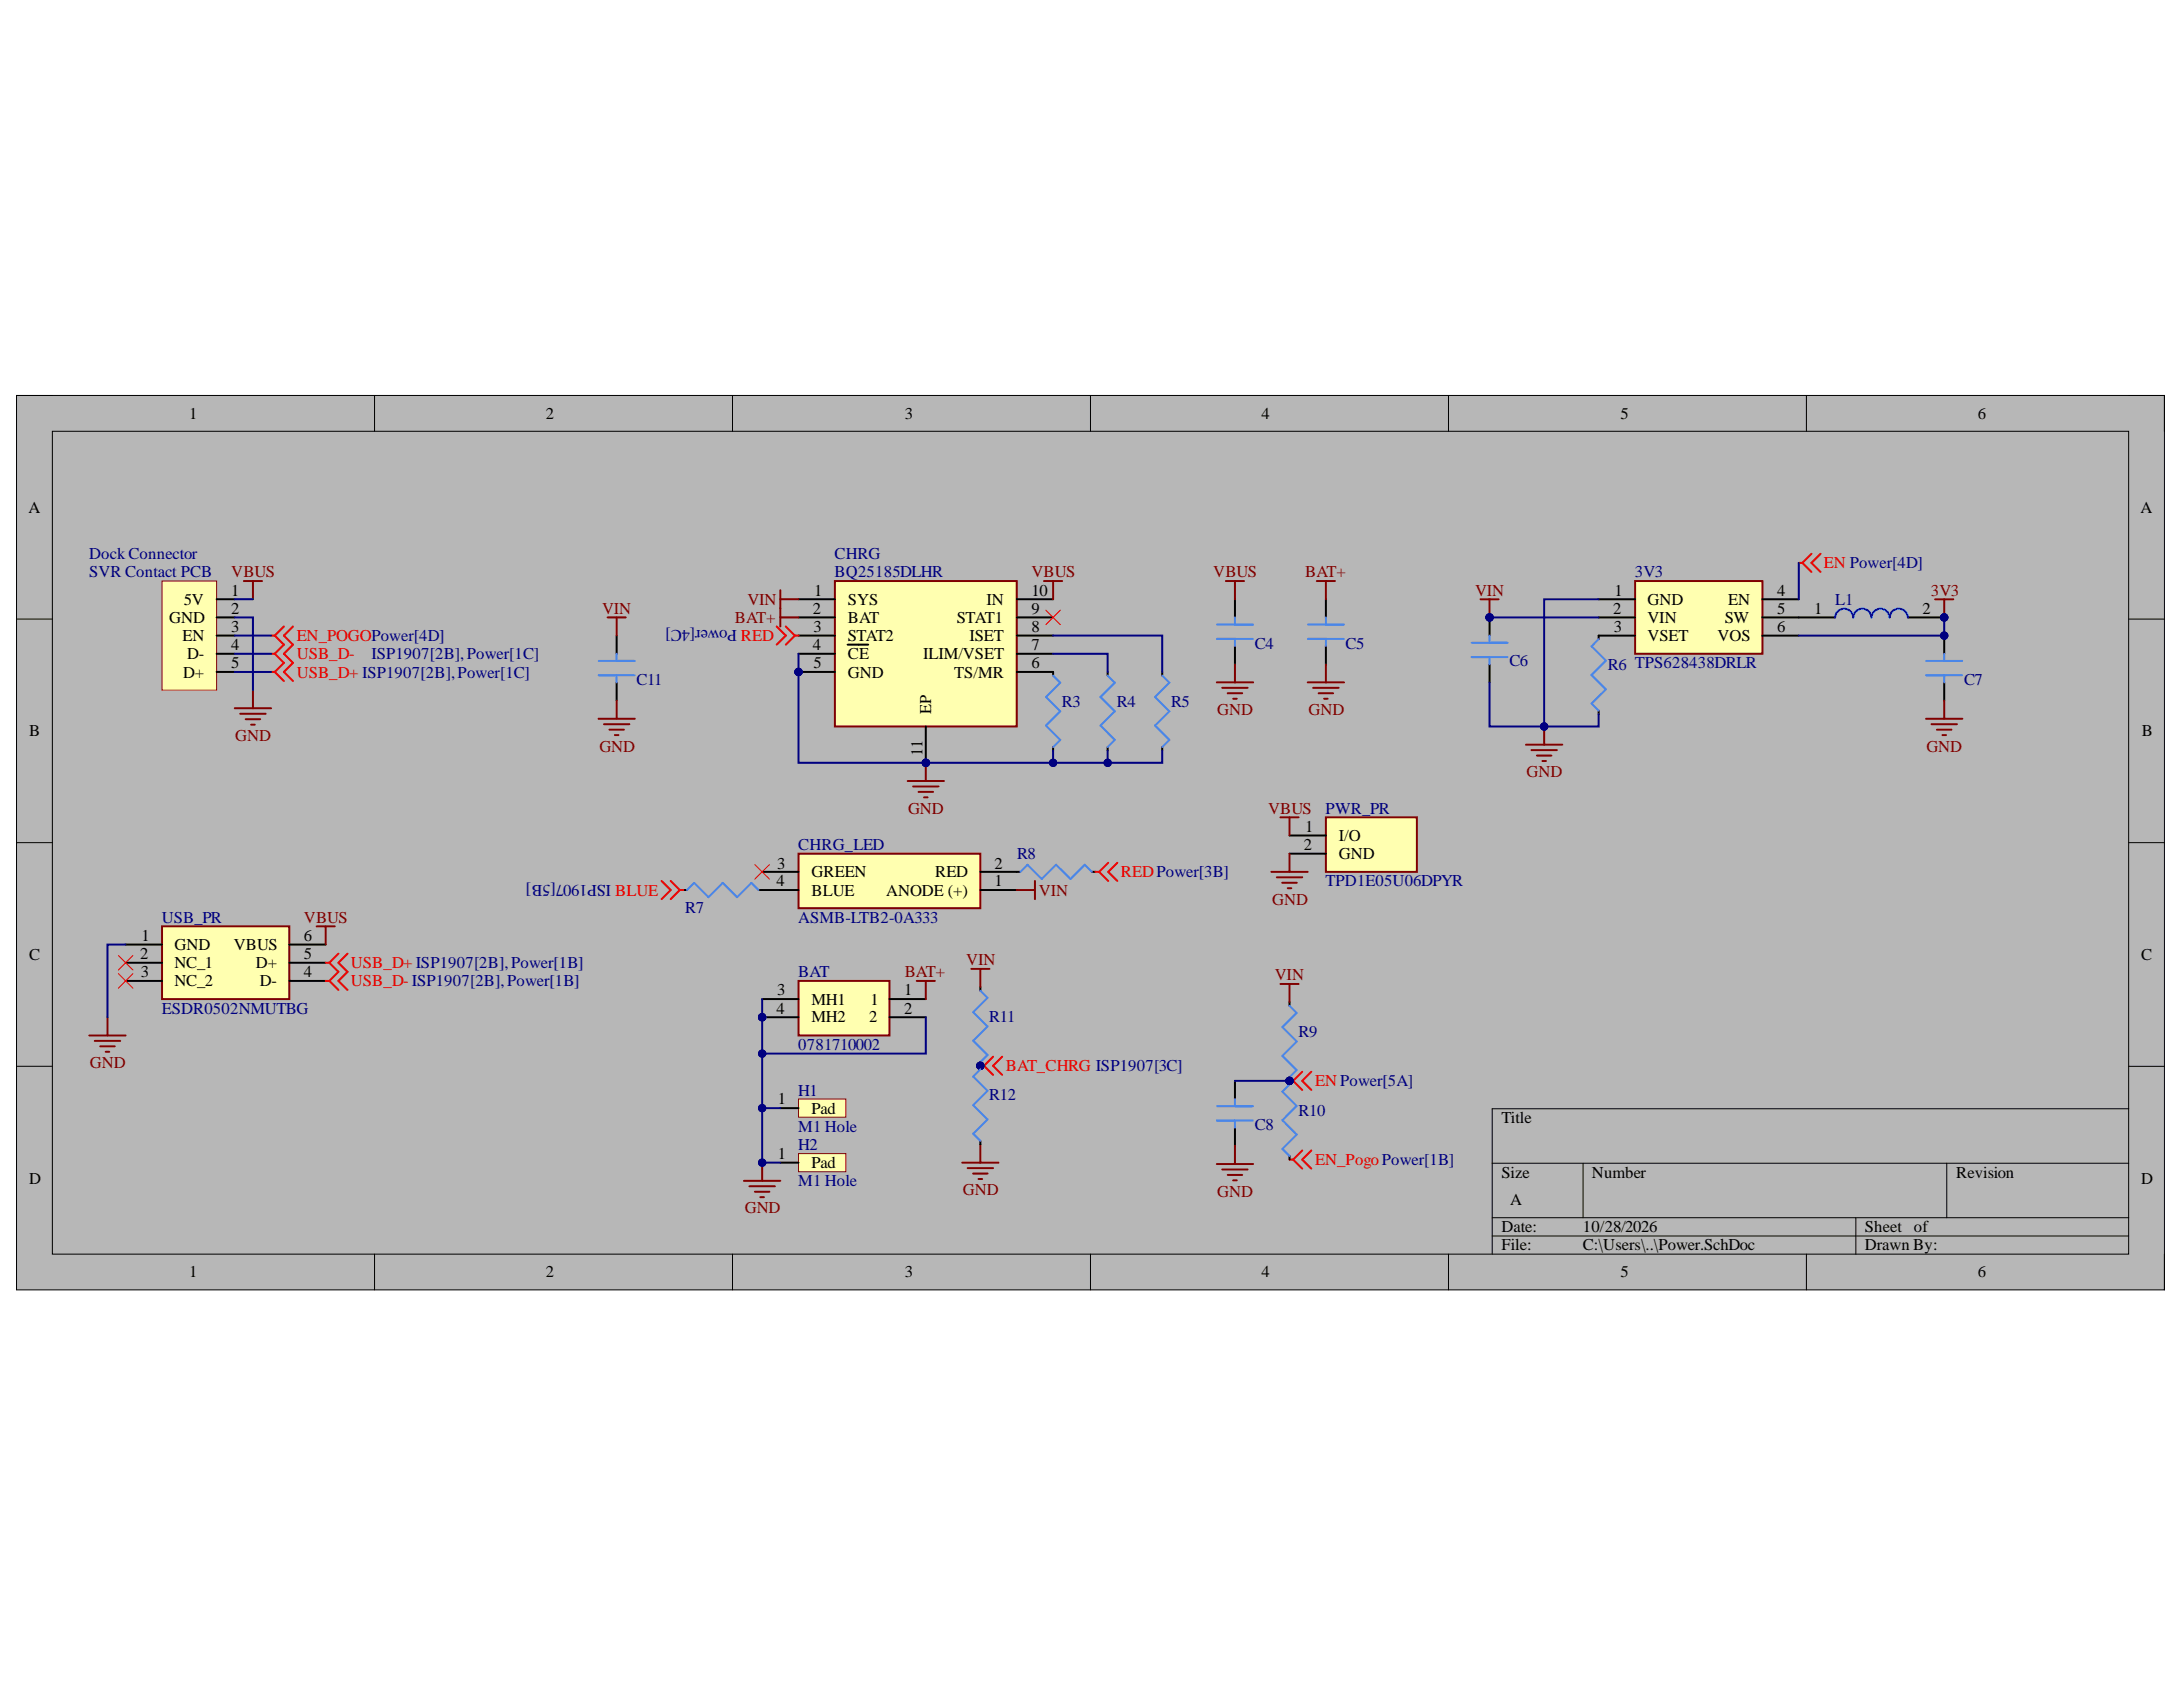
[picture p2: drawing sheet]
<svg xmlns="http://www.w3.org/2000/svg" width="279mm" height="216mm" viewBox="0 0 279 216" stroke-linecap="round" stroke-linejoin="round" font-family="sans-serif">
<defs><g id="words">
<g font-size="2.1">
<text x="24.2" y="53.6">1</text>
<text x="69.9" y="53.6">2</text>
<text x="115.8" y="53.6">3</text>
<text x="161.5" y="53.6">4</text>
<text x="207.4" y="53.6">5</text>
<text x="253.2" y="53.6">6</text>
<text x="3.6" y="65.6">A</text>
<text x="274" y="65.6">A</text>
<text x="23.5" y="77.4">5V</text>
<text x="29.6" y="76.2">1</text>
<text x="104.2" y="76.2">1</text>
<text x="108.5" y="77.4">SYS</text>
<text x="126.3" y="77.4">IN</text>
<text x="132" y="76.2">10</text>
<text x="206.6" y="76.2">1</text>
<text x="210.9" y="77.4">GND</text>
<text x="221.2" y="77.4">EN</text>
<text x="227.4" y="76.2">4</text>
<text x="21.7" y="79.7">GND</text>
<text x="23.3" y="82.1">EN</text>
<text x="29.6" y="78.5">2</text>
<text x="29.6" y="80.9">3</text>
<text x="29.6" y="83.2">4</text>
<text x="104" y="78.5">2</text>
<text x="104" y="83.2">4</text>
<text x="104.1" y="80.9">3</text>
<text x="108.5" y="79.7">BAT</text>
<text x="108.5" y="82.1">STAT2</text>
<text x="122.5" y="79.7">STAT1</text>
<text x="124.1" y="82.1">ISET</text>
<text x="132" y="78.5">9</text>
<text x="132" y="80.9">8</text>
<text x="132" y="83.2">7</text>
<text x="206.5" y="78.5">2</text>
<text x="206.5" y="80.9">3</text>
<text x="210.9" y="79.7">VIN</text>
<text x="210.9" y="82.1">VSET</text>
<text x="219.8" y="82.1">VOS</text>
<text x="220.8" y="79.7">SW</text>
<text x="227.4" y="78.5">5</text>
<text x="227.4" y="80.9">6</text>
<text x="232.2" y="78.5">1</text>
<text x="246" y="78.5">2</text>
<text x="23.4" y="86.7">D+</text>
<text x="23.9" y="84.4">D-</text>
<text x="29.6" y="85.5">5</text>
<text x="104.1" y="85.5">5</text>
<text x="108.5" y="84.4">CE</text>
<text x="108.5" y="86.7">GND</text>
<text x="118.2" y="84.4">ILIM/VSET</text>
<text x="122.1" y="86.7">TS/MR</text>
<text x="132" y="85.5">6</text>
<text x="3.7" y="94.2">B</text>
<text x="119.2" y="91.4" transform="rotate(-90 119.2 91.4)">EP</text>
<text x="274.1" y="94.2">B</text>
<text x="118.1" y="96.7" transform="rotate(-90 118.1 96.7)">11</text>
<text x="167" y="106.5">1</text>
<text x="171.4" y="107.6">I/O</text>
<text x="99.4" y="113.4">4</text>
<text x="99.5" y="111.2">3</text>
<text x="103.9" y="112.2">GREEN</text>
<text x="119.7" y="112.2">RED</text>
<text x="127.3" y="113.4">1</text>
<text x="127.3" y="111.2">2</text>
<text x="166.9" y="108.8">2</text>
<text x="171.4" y="110">GND</text>
<text x="103.9" y="114.6">BLUE</text>
<text x="113.4" y="114.6">ANODE (+)</text>
<text x="3.7" y="122.8">C</text>
<text x="17.9" y="122.7">2</text>
<text x="18" y="125.1">3</text>
<text x="18.1" y="120.4">1</text>
<text x="22.3" y="121.5">GND</text>
<text x="22.3" y="123.9">NC_1</text>
<text x="29.9" y="121.5">VBUS</text>
<text x="32.7" y="123.9">D+</text>
<text x="38.9" y="125.1">4</text>
<text x="38.9" y="122.7">5</text>
<text x="38.9" y="120.4">6</text>
<text x="274" y="122.8">C</text>
<text x="22.3" y="126.2">NC_2</text>
<text x="33.2" y="126.2">D-</text>
<text x="99.4" y="129.7">4</text>
<text x="99.5" y="127.4">3</text>
<text x="103.9" y="128.6">MH1</text>
<text x="103.9" y="130.8">MH2</text>
<text x="111.2" y="130.8">2</text>
<text x="111.4" y="128.6">1</text>
<text x="115.7" y="127.4">1</text>
<text x="115.7" y="129.7">2</text>
<text x="99.6" y="141.3">1</text>
<text x="103.9" y="142.5">Pad</text>
<text x="192.2" y="143.8">Title</text>
<text x="99.6" y="148.3">1</text>
<text x="103.9" y="149.5">Pad</text>
<text x="3.7" y="151.5">D</text>
<text x="192.2" y="150.7">Size</text>
<text x="193.3" y="154.2">A</text>
<text x="203.8" y="150.7">Number</text>
<text x="250.4" y="150.7">Revision</text>
<text x="274" y="151.5">D</text>
<text x="192.2" y="157.7">Date:</text>
<text x="192.2" y="160">File:</text>
<text x="202.6" y="157.7">10/28/2026</text>
<text x="202.6" y="160">C:\Users\..\Power.SchDoc</text>
<text x="238.7" y="157.7">Sheet</text>
<text x="238.7" y="160">Drawn By:</text>
<text x="245" y="157.7">of</text>
<text x="24.2" y="163.5">1</text>
<text x="69.9" y="163.5">2</text>
<text x="115.8" y="163.5">3</text>
<text x="161.5" y="163.5">4</text>
<text x="207.4" y="163.5">5</text>
<text x="253.2" y="163.5">6</text>
</g>
<g font-size="2.1" fill="#000080">
<text x="11.4" y="71.6">DockConnector</text>
<text x="106.8" y="71.6">CHRG</text>
<text x="11.4" y="73.9">SVR Contact PCB</text>
<text x="106.8" y="73.9">BQ25185DLHR</text>
<text x="209.3" y="73.9">3V3</text>
<text x="234.9" y="77.4">L1</text>
<text x="94.3" y="80.6" transform="rotate(-180 94.3 80.6)">Power[4C]</text>
<text x="160.6" y="83">C4</text>
<text x="172.2" y="83">C5</text>
<text x="47.5" y="84.4">ISP1907[2B],Power[1C]</text>
<text x="81.5" y="87.7">C11</text>
<text x="193.2" y="85.3">C6</text>
<text x="205.8" y="85.8">R6 TPS628438DRLR</text>
<text x="251.4" y="87.7">C7</text>
<text x="135.9" y="90.4">R3</text>
<text x="142.9" y="90.4">R4</text>
<text x="149.9" y="90.4">R5</text>
<text x="169.7" y="104.1">PWR_PR</text>
<text x="78.2" y="113.3" transform="rotate(-180 78.2 113.3)">ISP1907[5B]</text>
<text x="102.2" y="108.8">CHRG_LED</text>
<text x="130.2" y="110">R8</text>
<text x="169.7" y="113.4">TPD1E05U06DPYR</text>
<text x="20.7" y="118.1">USB_PR</text>
<text x="87.7" y="116.9">R7</text>
<text x="102.2" y="118.1">ASMB-LTB2-0A333</text>
<text x="102.2" y="125.1">BAT</text>
<text x="20.7" y="129.7">ESDR0502NMUTBG</text>
<text x="126.6" y="130.8">R11</text>
<text x="102.2" y="134.4">0781710002</text>
<text x="166.2" y="132.7">R9</text>
<text x="102.2" y="140.2">H1</text>
<text x="126.6" y="140.8">R12</text>
<text x="166.2" y="142.8">R10</text>
<text x="102.2" y="144.9">M1 Hole</text>
<text x="102.2" y="147.2">H2</text>
<text x="160.6" y="144.6">C8</text>
<text x="102.2" y="151.8">M1 Hole</text>
</g>
<g font-size="2.1" fill="#800000">
<text x="29.6" y="73.9">VBUS</text>
<text x="95.7" y="77.4">VIN</text>
<text x="132" y="73.9">VBUS</text>
<text x="155.3" y="73.9">VBUS</text>
<text x="167" y="73.9">BAT+</text>
<text x="188.8" y="76.2">VIN</text>
<text x="247.1" y="76.2">3V3</text>
<text x="77.1" y="78.5">VIN</text>
<text x="94.1" y="79.7">BAT+</text>
<text x="30.1" y="94.8">GND</text>
<text x="155.8" y="91.5">GND</text>
<text x="167.5" y="91.5">GND</text>
<text x="76.7" y="96.2">GND</text>
<text x="195.4" y="99.5">GND</text>
<text x="246.6" y="96.2">GND</text>
<text x="116.2" y="104.1">GND</text>
<text x="162.3" y="104.1">VBUS</text>
<text x="38.9" y="118.1">VBUS</text>
<text x="133" y="114.6">VIN</text>
<text x="162.8" y="115.8">GND</text>
<text x="115.8" y="125.1">BAT+</text>
<text x="123.7" y="123.5">VIN</text>
<text x="163.2" y="125.4">VIN</text>
<text x="11.5" y="136.7">GND</text>
<text x="95.3" y="155.3">GND</text>
<text x="123.2" y="153">GND</text>
<text x="155.8" y="153.2">GND</text>
</g>
<g font-size="2.1" fill="#f00">
<text x="233.4" y="72.7">EN Power[4D]</text>
<text x="38" y="82.1">EN_POGOPower[4D]</text>
<text x="94.8" y="82.1">RED</text>
<text x="38" y="86.7">USB_D+ ISP1907[2B],Power[1C]</text>
<text x="38" y="84.4">USB_D-</text>
<text x="143.4" y="112.2">REDPower[3B]</text>
<text x="78.7" y="114.6">BLUE</text>
<text x="44.9" y="123.9">USB_D+ ISP1907[2B],Power[1B]</text>
<text x="44.9" y="126.2">USB_D- ISP1907[2B],Power[1B]</text>
<text x="128.7" y="137.1">BAT_CHRG ISP1907[3C]</text>
<text x="168.3" y="139">EN Power[5A]</text>
<text x="168.3" y="149.1">EN_PogoPower[1B]</text>
</g>
</g></defs>
<path d="M2.1 50.6h274.9v114.5h-274.9z" fill-rule="evenodd" fill="#b7b7b7"/>
<path d="M2.1 50.6h274.9v114.5h-274.9z" fill="none" stroke="#000" stroke-width=".13"/>
<path d="M6.7 55.2h265.7v105.3h-265.7z" fill-rule="evenodd" fill="#b7b7b7"/>
<g fill="none" stroke="#000" stroke-width=".13">
<path d="M2.1 50.6h4.6M6.7 55.2h265.7v105.3h-265.7zM47.9 50.6v4.6M93.8 50.6v4.6M139.6 50.6v4.6M185.4 50.6v4.6M231.2 50.6v4.6M272.4 50.6h4.6v4.6M2.1 79.2h4.6M272.4 79.2h4.6M2.1 107.8h4.6M272.4 107.8h4.6"/>
<path d="M2.1 136.5h4.6M272.4 136.5h4.6M191 148.9h81.4M191 155.8h81.4M191 158.2h81.4M202.6 148.9v6.9M237.5 155.8v4.7M249.2 148.9v6.9M272.4 141.9h-81.4v18.6M47.9 160.5v4.6M93.8 160.5v4.6M139.6 160.5v4.6"/>
<path d="M185.4 160.5v4.6M231.2 160.5v4.6M277 160.5v4.6"/>
</g>
<path d="M20.7 118.6h16.3v9.3h-16.3z" fill-rule="evenodd" fill="#ffffb0"/>
<path d="M20.7 118.6h16.3v9.3h-16.3zM40.5 118.6h2.4M41.7 118.6v2.3M11.4 132.5h4.7M12.1 133.2h3.3M12.8 133.9h1.9M13.5 134.6h.5M13.8 130.2v2.3" fill="none" stroke="#800000" stroke-width=".25"/>
<path d="M16.1 120.9h4.6M16.1 123.2h4.6M16.1 125.5h4.6M37 120.9h4.7M37 123.2h4.7M37 125.5h4.7" fill="none" stroke="#000" stroke-width=".25"/>
<path d="M15.2 122.3l1.8 1.8M15.2 124.6l1.8 1.9M17 122.3l-1.8 1.8M17 124.6l-1.8 1.9" fill="none" stroke="#f00" stroke-width=".13"/>
<path d="M41.7 125.5h.5M41.7 123.2h.5M42.2 125.5l1.1 1.2M42.2 123.2l1.1 1.2-1.1 1.1M43.3 122l-1.1 1.2M44.5 122l-1.2 1.2 1.2 1.2-1.2 1.1 1.2 1.2" fill="none" stroke="#f00" stroke-width=".25"/>
<path d="M102.2 109.3h23.3v6.9h-23.3z" fill-rule="evenodd" fill="#ffffb0"/>
<path d="M102.2 109.3h23.3v6.9h-23.3z" fill="none" stroke="#800000" stroke-width=".25"/>
<path d="M97.5 113.9h4.7M97.5 111.6h4.7M125.5 113.9h4.6M125.5 111.6h4.6" fill="none" stroke="#000" stroke-width=".25"/>
<circle cx="125.5" cy="136.4" r=".47" fill="#000080"/>
<circle cx="125.5" cy="136.4" r=".47" fill="none" stroke="#000080" stroke-width=".13"/>
<path d="M125.5 126.3v.5M125.5 135.9v.5" fill="none" stroke="#000" stroke-width=".25"/>
<circle cx="125.5" cy="136.4" r=".47" fill="#000080"/>
<circle cx="125.5" cy="136.4" r=".47" fill="none" stroke="#000080" stroke-width=".13"/>
<path d="M125.5 126.8l.9 .9-1.8 1.8 1.8 1.9-1.8 1.8 1.8 1.8-.9 .9" fill="none" stroke="#4a86e8" stroke-width=".25"/>
<path d="M125.5 136.4h.4M125.9 136.4l1.2 1.2M127.1 135.2l-1.2 1.2M128.3 135.2l-1.2 1.2 1.2 1.2" fill="none" stroke="#f00" stroke-width=".25"/>
<circle cx="125.5" cy="136.4" r=".47" fill="#000080"/>
<circle cx="125.5" cy="136.4" r=".47" fill="none" stroke="#000080" stroke-width=".13"/>
<path d="M123.1 148.8h4.7M123.8 149.5h3.3M124.5 150.2h1.9M125.2 150.9h.5M125.5 146.5v2.3" fill="none" stroke="#800000" stroke-width=".25"/>
<circle cx="125.5" cy="136.4" r=".47" fill="#000080"/>
<circle cx="125.5" cy="136.4" r=".47" fill="none" stroke="#000080" stroke-width=".13"/>
<path d="M125.5 136.4v.5M125.5 146v.5" fill="none" stroke="#000" stroke-width=".25"/>
<circle cx="125.5" cy="136.4" r=".47" fill="#000080"/>
<circle cx="125.5" cy="136.4" r=".47" fill="none" stroke="#000080" stroke-width=".13"/>
<path d="M125.5 136.9l-.9 .9 1.8 1.8-1.8 1.8 1.8 1.9-1.8 1.8M124.6 145.1l.9 .9" fill="none" stroke="#4a86e8" stroke-width=".25"/>
<path d="M165 138.3h.5M165.5 138.3l1.2 1.2M166.7 137.2l-1.2 1.1M167.8 137.2l-1.1 1.1 1.1 1.2" fill="none" stroke="#f00" stroke-width=".25"/>
<circle cx="165" cy="138.3" r=".47" fill="#000080"/>
<circle cx="165" cy="138.3" r=".47" fill="none" stroke="#000080" stroke-width=".13"/>
<path d="M165 148.4h.5M165.5 148.4l1.2 1.2M166.7 147.2l-1.2 1.2M167.8 147.2l-1.1 1.2 1.1 1.2" fill="none" stroke="#f00" stroke-width=".25"/>
<circle cx="165" cy="138.3" r=".47" fill="#000080"/>
<circle cx="165" cy="138.3" r=".47" fill="none" stroke="#000080" stroke-width=".13"/>
<path d="M165 128.3v.4M165 137.9v.4" fill="none" stroke="#000" stroke-width=".25"/>
<circle cx="165" cy="138.3" r=".47" fill="#000080"/>
<circle cx="165" cy="138.3" r=".47" fill="none" stroke="#000080" stroke-width=".13"/>
<path d="M165 128.7l1 .9-1.9 1.9 1.9 1.8-1.9 1.8 1.9 1.9-1 .9M155.8 141.6h4.5M155.8 143.4h4.5M158.1 140.7v.9M158.1 143.4v.9" fill="none" stroke="#4a86e8" stroke-width=".25"/>
<g fill="none" stroke="#800000" stroke-width=".25">
<path d="M30 90.6h4.7M30.7 91.3h3.3M31.4 92h1.9M32.1 92.7h.5M32.4 88.3v2.3M124.3 124h2.3M125.5 124v2.3M163.9 125.9h2.3M165 125.9v2.4M155.7 149h4.7M156.4 149.7h3.3M157.1 150.4h1.9"/>
<path d="M157.8 151.1h.5M158.1 146.6v2.4"/>
</g>
<path d="M158.1 138.3v2.4M158.1 144.3v2.3" fill="none" stroke="#000" stroke-width=".25"/>
<path d="M34.7 86h.5M34.7 83.7h.5M34.7 81.3h.5M35.2 86l1.1 1.2M35.2 83.7l1.1 1.1-1.1 1.2M35.2 81.3l1.1 1.2-1.1 1.2M36.3 80.2l-1.1 1.1M37.5 80.2l-1.2 1.1 1.2 1.2-1.2 1.2 1.2 1.1-1.2 1.2 1.2 1.2" fill="none" stroke="#f00" stroke-width=".25"/>
<path d="M20.7 74.4h7v13.9h-7z" fill-rule="evenodd" fill="#ffffb0"/>
<path d="M20.7 74.4h7v13.9h-7z" fill="none" stroke="#800000" stroke-width=".13"/>
<path d="M27.7 76.7h2.3M27.7 79h2.3M27.7 81.3h2.3M27.7 83.7h2.3M27.7 86h2.3" fill="none" stroke="#000" stroke-width=".25"/>
<path d="M102.2 140.7h6.1v2.3h-6.1z" fill-rule="evenodd" fill="#ffffb0"/>
<path d="M102.2 140.7h6.1v2.3h-6.1z" fill="none" stroke="#800000" stroke-width=".13"/>
<path d="M99.9 141.8h2.3" fill="none" stroke="#000" stroke-width=".25"/>
<path d="M102.2 147.6h6.1v2.4h-6.1z" fill-rule="evenodd" fill="#ffffb0"/>
<path d="M102.2 147.6h6.1v2.4h-6.1z" fill="none" stroke="#800000" stroke-width=".13"/>
<path d="M99.9 148.8h2.3" fill="none" stroke="#000" stroke-width=".25"/>
<path d="M95.2 151.1h4.7M95.9 151.8h3.3M96.6 152.5h1.9M97.3 153.2h.5M97.5 148.8v2.3" fill="none" stroke="#800000" stroke-width=".25"/>
<circle cx="97.5" cy="148.8" r=".47" fill="#000080"/>
<circle cx="97.5" cy="148.8" r=".47" fill="none" stroke="#000080" stroke-width=".13"/>
<circle cx="97.5" cy="130.2" r=".47" fill="#000080"/>
<circle cx="97.5" cy="130.2" r=".47" fill="none" stroke="#000080" stroke-width=".13"/>
<path d="M102.2 125.5h11.6v7h-11.6z" fill-rule="evenodd" fill="#ffffb0"/>
<path d="M102.2 125.5h11.6v7h-11.6z" fill="none" stroke="#800000" stroke-width=".25"/>
<path d="M97.5 127.9h4.7M97.5 130.2h4.7M113.8 127.9h4.7M113.8 130.2h4.7" fill="none" stroke="#000" stroke-width=".25"/>
<circle cx="97.5" cy="130.2" r=".47" fill="#000080"/>
<circle cx="97.5" cy="130.2" r=".47" fill="none" stroke="#000080" stroke-width=".13"/>
<path d="M117.3 125.5h2.4M118.5 125.5v2.4" fill="none" stroke="#800000" stroke-width=".25"/>
<circle cx="102.2" cy="86" r=".47" fill="#000080"/>
<circle cx="102.2" cy="86" r=".47" fill="none" stroke="#000080" stroke-width=".13"/>
<circle cx="118.5" cy="97.6" r=".47" fill="#000080"/>
<circle cx="118.5" cy="97.6" r=".47" fill="none" stroke="#000080" stroke-width=".13"/>
<path d="M106.9 74.4h23.2v18.6h-23.2z" fill-rule="evenodd" fill="#ffffb0"/>
<path d="M106.9 74.4h23.2v18.6h-23.2z" fill="none" stroke="#800000" stroke-width=".25"/>
<path d="M102.2 76.7h4.7M102.2 79h4.7M102.2 81.3h4.7M102.2 83.7h4.7M102.2 86h4.7M108.5 82.5h2.6" fill="none" stroke="#000" stroke-width=".25"/>
<circle cx="102.2" cy="86" r=".47" fill="#000080"/>
<circle cx="102.2" cy="86" r=".47" fill="none" stroke="#000080" stroke-width=".13"/>
<path d="M118.5 93v4.6" fill="none" stroke="#000" stroke-width=".25"/>
<circle cx="118.5" cy="97.6" r=".47" fill="#000080"/>
<circle cx="118.5" cy="97.6" r=".47" fill="none" stroke="#000080" stroke-width=".13"/>
<path d="M130.1 76.7h4.7M130.1 79h4.7M130.1 81.3h4.7M130.1 83.7h4.7M130.1 86h4.7" fill="none" stroke="#000" stroke-width=".25"/>
<path d="M116.2 100h4.6M118.5 97.6v2.4M116.9 100.6h3.2M117.6 101.3h1.8M118.3 102h.4" fill="none" stroke="#800000" stroke-width=".25"/>
<circle cx="118.5" cy="97.6" r=".47" fill="#000080"/>
<circle cx="118.5" cy="97.6" r=".47" fill="none" stroke="#000080" stroke-width=".13"/>
<path d="M158.1 76.7v2.3M169.7 76.7v2.3M78.9 81.3v2.4M78.9 87.3v2.4M134.8 86v.5M134.8 95.6v.5M141.8 86v.5M141.8 95.6v.5M148.8 86v.5M148.8 95.6v.5M158.1 82.7v2.3M169.7 82.7v2.3" fill="none" stroke="#000" stroke-width=".25"/>
<g fill="none" stroke="#4a86e8" stroke-width=".25">
<path d="M155.8 79.9h4.5M158.1 79v.9M167.4 79.9h4.6M169.7 79v.9M76.6 86.4h4.6M76.6 84.6h4.6M78.9 83.7v.9M78.9 86.4v.9M134.8 86.5l.9 .9M135.7 87.4l-1.8 1.8 1.8 1.8-1.8 1.9 1.8 1.8-.9 .9M141.8 86.5l.9 .9M142.7 87.4l-1.8 1.8 1.8 1.8-1.8 1.9 1.8 1.8-.9 .9"/>
<path d="M148.8 86.5l.9 .9M149.7 87.4l-1.9 1.8 1.9 1.8-1.9 1.9 1.9 1.8-.9 .9M155.8 81.8h4.5M158.1 81.8v.9M167.4 81.8h4.6M169.7 81.8v.9"/>
</g>
<g fill="none" stroke="#800000" stroke-width=".25">
<path d="M31.2 74.4h2.3M32.4 74.4v2.3M77.8 79h2.3M78.9 79v2.3M99.9 75.5v4.7M99.9 79h2.3M99.9 76.7h2.3M133.6 74.4h2.3M134.8 74.4v2.3M156.9 74.4h2.3M158.1 74.4v2.3M168.5 74.4h2.4"/>
<path d="M169.7 74.4v2.3M76.6 92h4.7M77.3 92.7h3.3M78 93.4h1.9M78.7 94.1h.5M78.9 89.7v2.3M155.7 87.3h4.7M156.4 88h3.3M157.1 88.7h1.9M157.8 89.4h.5M158.1 85v2.3M167.4 87.3h4.6"/>
<path d="M168.1 88h3.2M168.8 88.7h1.8M169.5 89.4h.4M169.7 85v2.3"/>
</g>
<path d="M99.4 80.2l1.2 1.1-1.2 1.2M100.6 80.2l1.1 1.1M101.7 81.3l-1.1 1.2M101.7 81.3h.5" fill="none" stroke="#f00" stroke-width=".25"/>
<path d="M133.9 78.1l1.8 1.8M135.7 78.1l-1.8 1.8M96.6 110.6l1.9 1.9M98.5 110.6l-1.9 1.9" fill="none" stroke="#f00" stroke-width=".13"/>
<path d="M169.7 104.6h11.6v7h-11.6z" fill-rule="evenodd" fill="#ffffb0"/>
<path d="M162.7 111.6h4.7M163.4 112.3h3.3M163.9 104.6h2.3M164.1 113h1.9M164.8 113.7h.5M165 104.6v2.3M165 109.3v2.3M169.7 104.6h11.6v7h-11.6z" fill="none" stroke="#800000" stroke-width=".25"/>
<path d="M165 106.9h4.7M165 109.3h4.7" fill="none" stroke="#000" stroke-width=".25"/>
<circle cx="165" cy="138.3" r=".47" fill="#000080"/>
<circle cx="165" cy="138.3" r=".47" fill="none" stroke="#000080" stroke-width=".13"/>
<path d="M165 138.3v.5M165 147.9v.5" fill="none" stroke="#000" stroke-width=".25"/>
<circle cx="165" cy="138.3" r=".47" fill="#000080"/>
<circle cx="165" cy="138.3" r=".47" fill="none" stroke="#000080" stroke-width=".13"/>
<path d="M165 138.8l-.9 .9 1.9 1.8-1.9 1.9 1.9 1.8-1.9 1.8 .9 .9" fill="none" stroke="#4a86e8" stroke-width=".25"/>
<path d="M209.3 74.4h16.3v9.3h-16.3z" fill-rule="evenodd" fill="#ffffb0"/>
<path d="M209.3 74.4h16.3v9.3h-16.3z" fill="none" stroke="#800000" stroke-width=".25"/>
<path d="M204.6 76.7h4.7M204.6 79h4.7M225.6 76.7h4.6M225.6 79h4.6M204.6 91v.4M209.3 81.3h-4.7v.5M225.6 81.3h4.6" fill="none" stroke="#000" stroke-width=".25"/>
<path d="M204.6 81.8l-.9 .9 1.8 1.8-1.8 1.9 1.8 1.8-1.8 1.8 .9 .9" fill="none" stroke="#4a86e8" stroke-width=".25"/>
<path d="M230.2 72h.5M230.7 72l1.1 1.2M231.8 70.9l-1.1 1.1M233 70.9l-1.2 1.1 1.2 1.2" fill="none" stroke="#f00" stroke-width=".25"/>
<circle cx="248.8" cy="79" r=".46" fill="#000080"/>
<circle cx="248.8" cy="79" r=".46" fill="none" stroke="#000080" stroke-width=".13"/>
<path d="M230.2 79h4.7M244.2 79h4.6" fill="none" stroke="#000" stroke-width=".25"/>
<circle cx="248.8" cy="79" r=".46" fill="#000080"/>
<circle cx="248.8" cy="79" r=".46" fill="none" stroke="#000080" stroke-width=".13"/>
<path d="M234.9 79a1.16 1.16 0 0 1 1.1-1.1 1.16 1.16 0 0 1 1.2 1.1 1.16 1.16 0 0 1 1.2-1.1 1.16 1.16 0 0 1 1.1 1.1 1.16 1.16 0 0 1 1.2-1.1 1.16 1.16 0 0 1 1.1 1.1M241.9 79a1.16 1.16 0 0 1 1.1-1.1 1.16 1.16 0 0 1 1.2 1.1" fill="none" stroke="#00f" stroke-width=".25"/>
<path d="M247.7 76.7h2.3M248.8 76.7v2.3" fill="none" stroke="#800000" stroke-width=".25"/>
<circle cx="248.8" cy="79" r=".46" fill="#000080"/>
<circle cx="248.8" cy="79" r=".46" fill="none" stroke="#000080" stroke-width=".13"/>
<circle cx="248.8" cy="81.3" r=".46" fill="#000080"/>
<circle cx="248.8" cy="81.3" r=".46" fill="none" stroke="#000080" stroke-width=".13"/>
<path d="M248.8 81.3v2.4M248.8 87.3v2.4" fill="none" stroke="#000" stroke-width=".25"/>
<circle cx="248.8" cy="81.3" r=".46" fill="#000080"/>
<circle cx="248.8" cy="81.3" r=".46" fill="none" stroke="#000080" stroke-width=".13"/>
<path d="M246.5 84.6h4.6M246.5 86.4h4.6M248.8 83.7v.9M248.8 86.4v.9" fill="none" stroke="#4a86e8" stroke-width=".25"/>
<path d="M246.5 92h4.7M247.2 92.7h3.3M247.9 93.4h1.9M248.6 94.1h.5M248.8 89.7v2.3" fill="none" stroke="#800000" stroke-width=".25"/>
<circle cx="190.6" cy="79" r=".47" fill="#000080"/>
<circle cx="190.6" cy="79" r=".47" fill="none" stroke="#000080" stroke-width=".13"/>
<path d="M190.6 79v2.3M190.6 85v2.3" fill="none" stroke="#000" stroke-width=".25"/>
<circle cx="190.6" cy="79" r=".47" fill="#000080"/>
<circle cx="190.6" cy="79" r=".47" fill="none" stroke="#000080" stroke-width=".13"/>
<path d="M188.4 82.3h4.5M188.4 84.1h4.5M190.6 81.3v1M190.6 84.1v.9" fill="none" stroke="#4a86e8" stroke-width=".25"/>
<path d="M195.3 95.3h4.7M196 96h3.3M196.7 96.7h1.9M197.4 97.4h.5M197.6 93v2.3" fill="none" stroke="#800000" stroke-width=".25"/>
<circle cx="197.6" cy="93" r=".46" fill="#000080"/>
<circle cx="197.6" cy="93" r=".46" fill="none" stroke="#000080" stroke-width=".13"/>
<path d="M189.5 76.7h2.3M190.6 76.7v2.3" fill="none" stroke="#800000" stroke-width=".25"/>
<circle cx="190.6" cy="79" r=".47" fill="#000080"/>
<circle cx="190.6" cy="79" r=".47" fill="none" stroke="#000080" stroke-width=".13"/>
<path d="M97.5 127.9v2.3" fill="none" stroke="#000080" stroke-width=".25"/>
<circle cx="97.5" cy="130.2" r=".47" fill="#000080"/>
<circle cx="97.5" cy="130.2" r=".47" fill="none" stroke="#000080" stroke-width=".13"/>
<path d="M118.5 130.2v4.6h-21" fill="none" stroke="#000080" stroke-width=".25"/>
<circle cx="97.5" cy="134.8" r=".47" fill="#000080"/>
<circle cx="97.5" cy="134.8" r=".47" fill="none" stroke="#000080" stroke-width=".13"/>
<path d="M16.1 120.9h-2.3v9.3M158.1 138.3h6.9" fill="none" stroke="#000080" stroke-width=".25"/>
<circle cx="165" cy="138.3" r=".47" fill="#000080"/>
<circle cx="165" cy="138.3" r=".47" fill="none" stroke="#000080" stroke-width=".13"/>
<path d="M30 79h2.4v9.3M30 83.7h4.7M30 86h4.7M30 81.3h4.7M99.9 141.8h-2.4v7h2.4" fill="none" stroke="#000080" stroke-width=".25"/>
<circle cx="97.5" cy="141.8" r=".47" fill="#000080"/>
<circle cx="97.5" cy="141.8" r=".47" fill="none" stroke="#000080" stroke-width=".13"/>
<circle cx="97.5" cy="148.8" r=".47" fill="#000080"/>
<circle cx="97.5" cy="148.8" r=".47" fill="none" stroke="#000080" stroke-width=".13"/>
<path d="M97.5 130.2v11.6" fill="none" stroke="#000080" stroke-width=".25"/>
<circle cx="97.5" cy="141.8" r=".47" fill="#000080"/>
<circle cx="97.5" cy="141.8" r=".47" fill="none" stroke="#000080" stroke-width=".13"/>
<circle cx="97.5" cy="134.8" r=".47" fill="#000080"/>
<circle cx="97.5" cy="134.8" r=".47" fill="none" stroke="#000080" stroke-width=".13"/>
<circle cx="97.5" cy="130.2" r=".47" fill="#000080"/>
<circle cx="97.5" cy="130.2" r=".47" fill="none" stroke="#000080" stroke-width=".13"/>
<path d="M102.2 86v11.6h16.3" fill="none" stroke="#000080" stroke-width=".25"/>
<circle cx="102.2" cy="86" r=".47" fill="#000080"/>
<circle cx="102.2" cy="86" r=".47" fill="none" stroke="#000080" stroke-width=".13"/>
<circle cx="118.5" cy="97.6" r=".47" fill="#000080"/>
<circle cx="118.5" cy="97.6" r=".47" fill="none" stroke="#000080" stroke-width=".13"/>
<path d="M134.8 83.7h7v2.3M134.8 81.3h14v4.7M148.8 96.1v1.5h-30.3" fill="none" stroke="#000080" stroke-width=".25"/>
<circle cx="118.5" cy="97.6" r=".47" fill="#000080"/>
<circle cx="118.5" cy="97.6" r=".47" fill="none" stroke="#000080" stroke-width=".13"/>
<circle cx="134.8" cy="97.6" r=".47" fill="#000080"/>
<circle cx="134.8" cy="97.6" r=".47" fill="none" stroke="#000080" stroke-width=".13"/>
<circle cx="141.8" cy="97.6" r=".47" fill="#000080"/>
<circle cx="141.8" cy="97.6" r=".47" fill="none" stroke="#000080" stroke-width=".13"/>
<path d="M141.8 96.1v1.5" fill="none" stroke="#000080" stroke-width=".25"/>
<circle cx="141.8" cy="97.6" r=".47" fill="#000080"/>
<circle cx="141.8" cy="97.6" r=".47" fill="none" stroke="#000080" stroke-width=".13"/>
<path d="M134.8 96.1v1.5" fill="none" stroke="#000080" stroke-width=".25"/>
<circle cx="134.8" cy="97.6" r=".47" fill="#000080"/>
<circle cx="134.8" cy="97.6" r=".47" fill="none" stroke="#000080" stroke-width=".13"/>
<path d="M30 76.7h2.4M102.2 83.7v2.3" fill="none" stroke="#000080" stroke-width=".25"/>
<circle cx="102.2" cy="86" r=".47" fill="#000080"/>
<circle cx="102.2" cy="86" r=".47" fill="none" stroke="#000080" stroke-width=".13"/>
<path d="M230.2 72v4.7M248.8 79v2.3h-18.6" fill="none" stroke="#000080" stroke-width=".25"/>
<circle cx="248.8" cy="81.3" r=".46" fill="#000080"/>
<circle cx="248.8" cy="81.3" r=".46" fill="none" stroke="#000080" stroke-width=".13"/>
<circle cx="248.8" cy="79" r=".46" fill="#000080"/>
<circle cx="248.8" cy="79" r=".46" fill="none" stroke="#000080" stroke-width=".13"/>
<path d="M190.6 79h14" fill="none" stroke="#000080" stroke-width=".25"/>
<circle cx="190.6" cy="79" r=".47" fill="#000080"/>
<circle cx="190.6" cy="79" r=".47" fill="none" stroke="#000080" stroke-width=".13"/>
<path d="M204.6 76.7h-7v16.3h-7v-5.7" fill="none" stroke="#000080" stroke-width=".25"/>
<circle cx="197.6" cy="93" r=".46" fill="#000080"/>
<circle cx="197.6" cy="93" r=".46" fill="none" stroke="#000080" stroke-width=".13"/>
<path d="M204.6 91.4v1.6h-7" fill="none" stroke="#000080" stroke-width=".25"/>
<circle cx="197.6" cy="93" r=".46" fill="#000080"/>
<circle cx="197.6" cy="93" r=".46" fill="none" stroke="#000080" stroke-width=".13"/>
<path d="M87.5 113.9h.4M97.1 113.9h.4M130.1 111.6h.5M139.8 111.6h.4" fill="none" stroke="#000" stroke-width=".25"/>
<path d="M96.2 113l.9 .9M96.2 113l-1.9 1.8-1.8-1.8-1.8 1.8-1.9-1.8-.9 .9M130.6 111.6l.9-.9 1.8 1.8 1.9-1.8 1.8 1.8 1.8-1.8 1 .9" fill="none" stroke="#4a86e8" stroke-width=".25"/>
<path d="M130.1 113.9h2.4M132.5 112.7v2.4" fill="none" stroke="#800000" stroke-width=".25"/>
<path d="M84.7 112.7l1.1 1.2-1.1 1.2M85.8 112.7l1.2 1.2M87 113.9l-1.2 1.2M87 113.9h.5M140.2 111.6h.5M140.7 111.6l1.1 1.1M141.8 110.4l-1.1 1.2M143 110.4l-1.2 1.2 1.2 1.1" fill="none" stroke="#f00" stroke-width=".25"/>
<use href="#words"/>
</svg>
